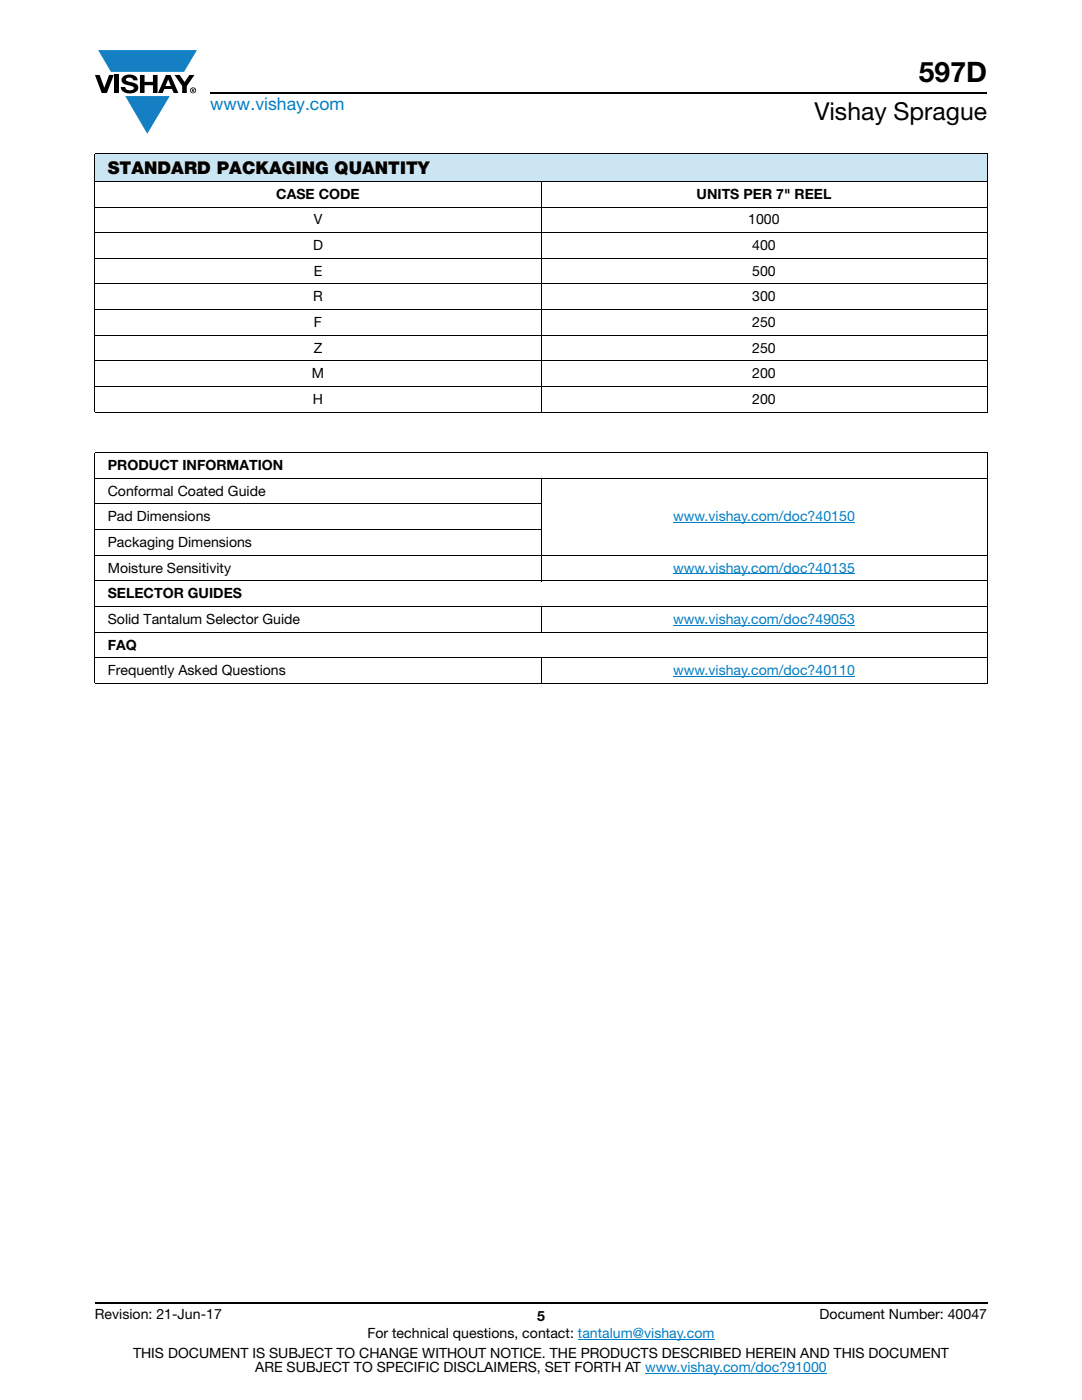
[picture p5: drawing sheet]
<svg xmlns="http://www.w3.org/2000/svg" width="216mm" height="279mm" viewBox="0 0 216 279" stroke-linecap="round" stroke-linejoin="round" font-family="sans-serif">
<defs><g id="words">
<text font-size="5.6" x="183.4" y="16.4">597D</text>
<text font-size="4.9" x="162.5" y="24">Vishay Sprague</text>
<text font-size="3.5" fill="#007ec4" x="42" y="21.9">www.vishay.com</text>
<text font-size="3.5" x="21.5" y="34.8">STANDARD PACKAGING QUANTITY</text>
<g font-size="2.8">
<text x="55.1" y="39.7">CASE CODE</text>
<text x="139" y="39.7">UNITS PER 7&quot; REEL</text>
<text x="62.6" y="44.8">V</text>
<text x="149.3" y="44.8">1000</text>
<text x="62.5" y="49.9">D</text>
<text x="150.1" y="49.9">400</text>
<text x="62.6" y="55">E</text>
<text x="150.1" y="55">500</text>
<text x="62.5" y="60.1">R</text>
<text x="62.6" y="65.3">F</text>
<text x="150.1" y="65.3">250</text>
<text x="150.1" y="60.1">300</text>
<text x="62.6" y="70.4">Z</text>
<text x="150.1" y="70.4">250</text>
<text x="62.2" y="75.5">M</text>
<text x="150.1" y="75.5">200</text>
<text x="62.4" y="80.6">H</text>
<text x="150.1" y="80.6">200</text>
<text x="21.5" y="93.8">PRODUCT INFORMATION</text>
<text x="21.5" y="98.9">Conformal Coated Guide</text>
<text x="21.5" y="104.1">Pad Dimensions</text>
<text x="21.5" y="109.2">Packaging Dimensions</text>
<text x="21.5" y="114.3">Moisture Sensitivity</text>
<text x="21.5" y="119.4">SELECTOR GUIDES</text>
<text x="21.5" y="124.5">Solid Tantalum Selector Guide</text>
<text x="21.5" y="129.6">FAQ</text>
<text x="21.5" y="134.7">Frequently Asked Questions</text>
<text x="18.9" y="263.3">Revision: 21-Jun-17</text>
<text x="107.2" y="263.6">5</text>
<text x="163.6" y="263.3">Document Number: 40047</text>
<text x="73.3" y="267.1">For technical questions, contact: tantalum@vishay.com</text>
<text x="26.5" y="271">THIS DOCUMENT IS SUBJECT TO CHANGE WITHOUT NOTICE. THE PRODUCTS DESCRIBED HEREIN AND THIS DOCUMENT</text>
<text x="50.9" y="273.8">ARE SUBJECT TO SPECIFIC DISCLAIMERS, SET FORTH AT www.vishay.com/doc?91000</text>
</g>
<g font-size="2.8" fill="#007ec4">
<text x="134.3" y="104.1">www.vishay.com/doc?40150</text>
<text x="134.3" y="114.3">www.vishay.com/doc?40135</text>
<text x="134.3" y="124.5">www.vishay.com/doc?49053</text>
<text x="134.3" y="134.7">www.vishay.com/doc?40110</text>
</g>
</g></defs>
<g fill="#147fc3">
<path d="M19.6 10h19.7l-2.6 4.3h-1.1h-13.5z"/>
<path d="M25 19.2h8.9l-4.5 7.5z"/>
</g>
<g fill="#000">
<path d="M18.9 15h1l.9 2.5 1-2.5h.9l-1.4 3.6h-1zM22.9 15h.9v3.6h-.9zM24.6 15.3a2.1 2.1 0 0 1 2.8 .3l.1 .4h-.9a.79 .79 0 0 0-.7-.5 .79 .79 0 0 0-.8 .4l.3 .3 1 .2a1.08 1.08 0 0 1 1.2 1 1.08 1.08 0 0 1-1.1 1.2 1.73 1.73 0 0 1-2.4-1.2h.9a.96 .96 0 0 0 .8 .6 .96 .96 0 0 0 .9-.4 1.31 1.31 0 0 0-1.2-.6 1.03 1.03 0 0 1-1.1-.6 1.03 1.03 0 0 1 .2-1.1zM27.9 15h.9v1.3h1.7v-1.3h.9v3.6h-.9v-1.6h-1.7v1.6h-.9zM34.8 15h1.1l.9 1.4 1-1.4h1l-1.5 2.2v1.4h-.9v-1.4z"/>
<path d="M33.6 15.9l.5 1.3h-1.1zM33.1 15l-1.6 3.6h1l.3-.8h1.5l.3 .8h1l-1.6-3.6z"/>
<path d="M38.4 17.8h.2v.2h-.2zM38.3 17.7v.7h.1v-.3l.4 .3-.2-.3 .2-.2-.1-.2z"/>
<path d="M38.1 18a.46 .46 0 0 1 .9 0 .46 .46 0 0 1-.9 0zM37.9 18a.6 .6 0 0 0 1.2 0 .6 .6 0 0 0-1.2 0z"/>
</g>
<path d="M42 18.6h155M18.9 260h178.1" fill="none" stroke="#000" stroke-width=".36"/>
<path d="M115.3 267.3h27.3M128.7 274h36.3" fill="none" stroke="#007ec4" stroke-width=".2"/>
<path d="M18.9 30.7h178.1v5.5h-178.1z" fill="#cce5f3"/>
<path d="M134.3 104.3h36.3M134.3 114.5h36.3M134.3 124.7h36.3M134.3 135h36.3" fill="none" stroke="#007ec4" stroke-width=".2"/>
<g fill="none" stroke="#000" stroke-width=".2">
<path d="M18.9 30.7h178.1M18.9 36.2h178.1M18.9 30.8v51.3M107.9 36.1v46.2M197 30.8v51.3M18.9 41.3h178.1M18.9 46.4h178.1M18.9 51.5h178.1M18.9 56.7h178.1M18.9 61.8h178.1M18.9 66.9h178.1M18.9 72h178.1"/>
<path d="M18.9 77.1h178.1M18.9 82.2h178.1M18.9 90.4h178.1M18.9 95.5h178.1M18.9 90.4v45.9M107.9 95.4v20.6M197 90.4v45.9M18.9 100.6h89.1M18.9 105.7h89.1M18.9 110.8h178.1M18.9 115.9h178.1M18.9 121.1h178.1"/>
<path d="M18.9 126.2h178.1M18.9 131.3h178.1M18.9 136.4h178.1M107.9 121v5.3M107.9 131.2v5.3"/>
</g>
<use href="#words"/>
</svg>
